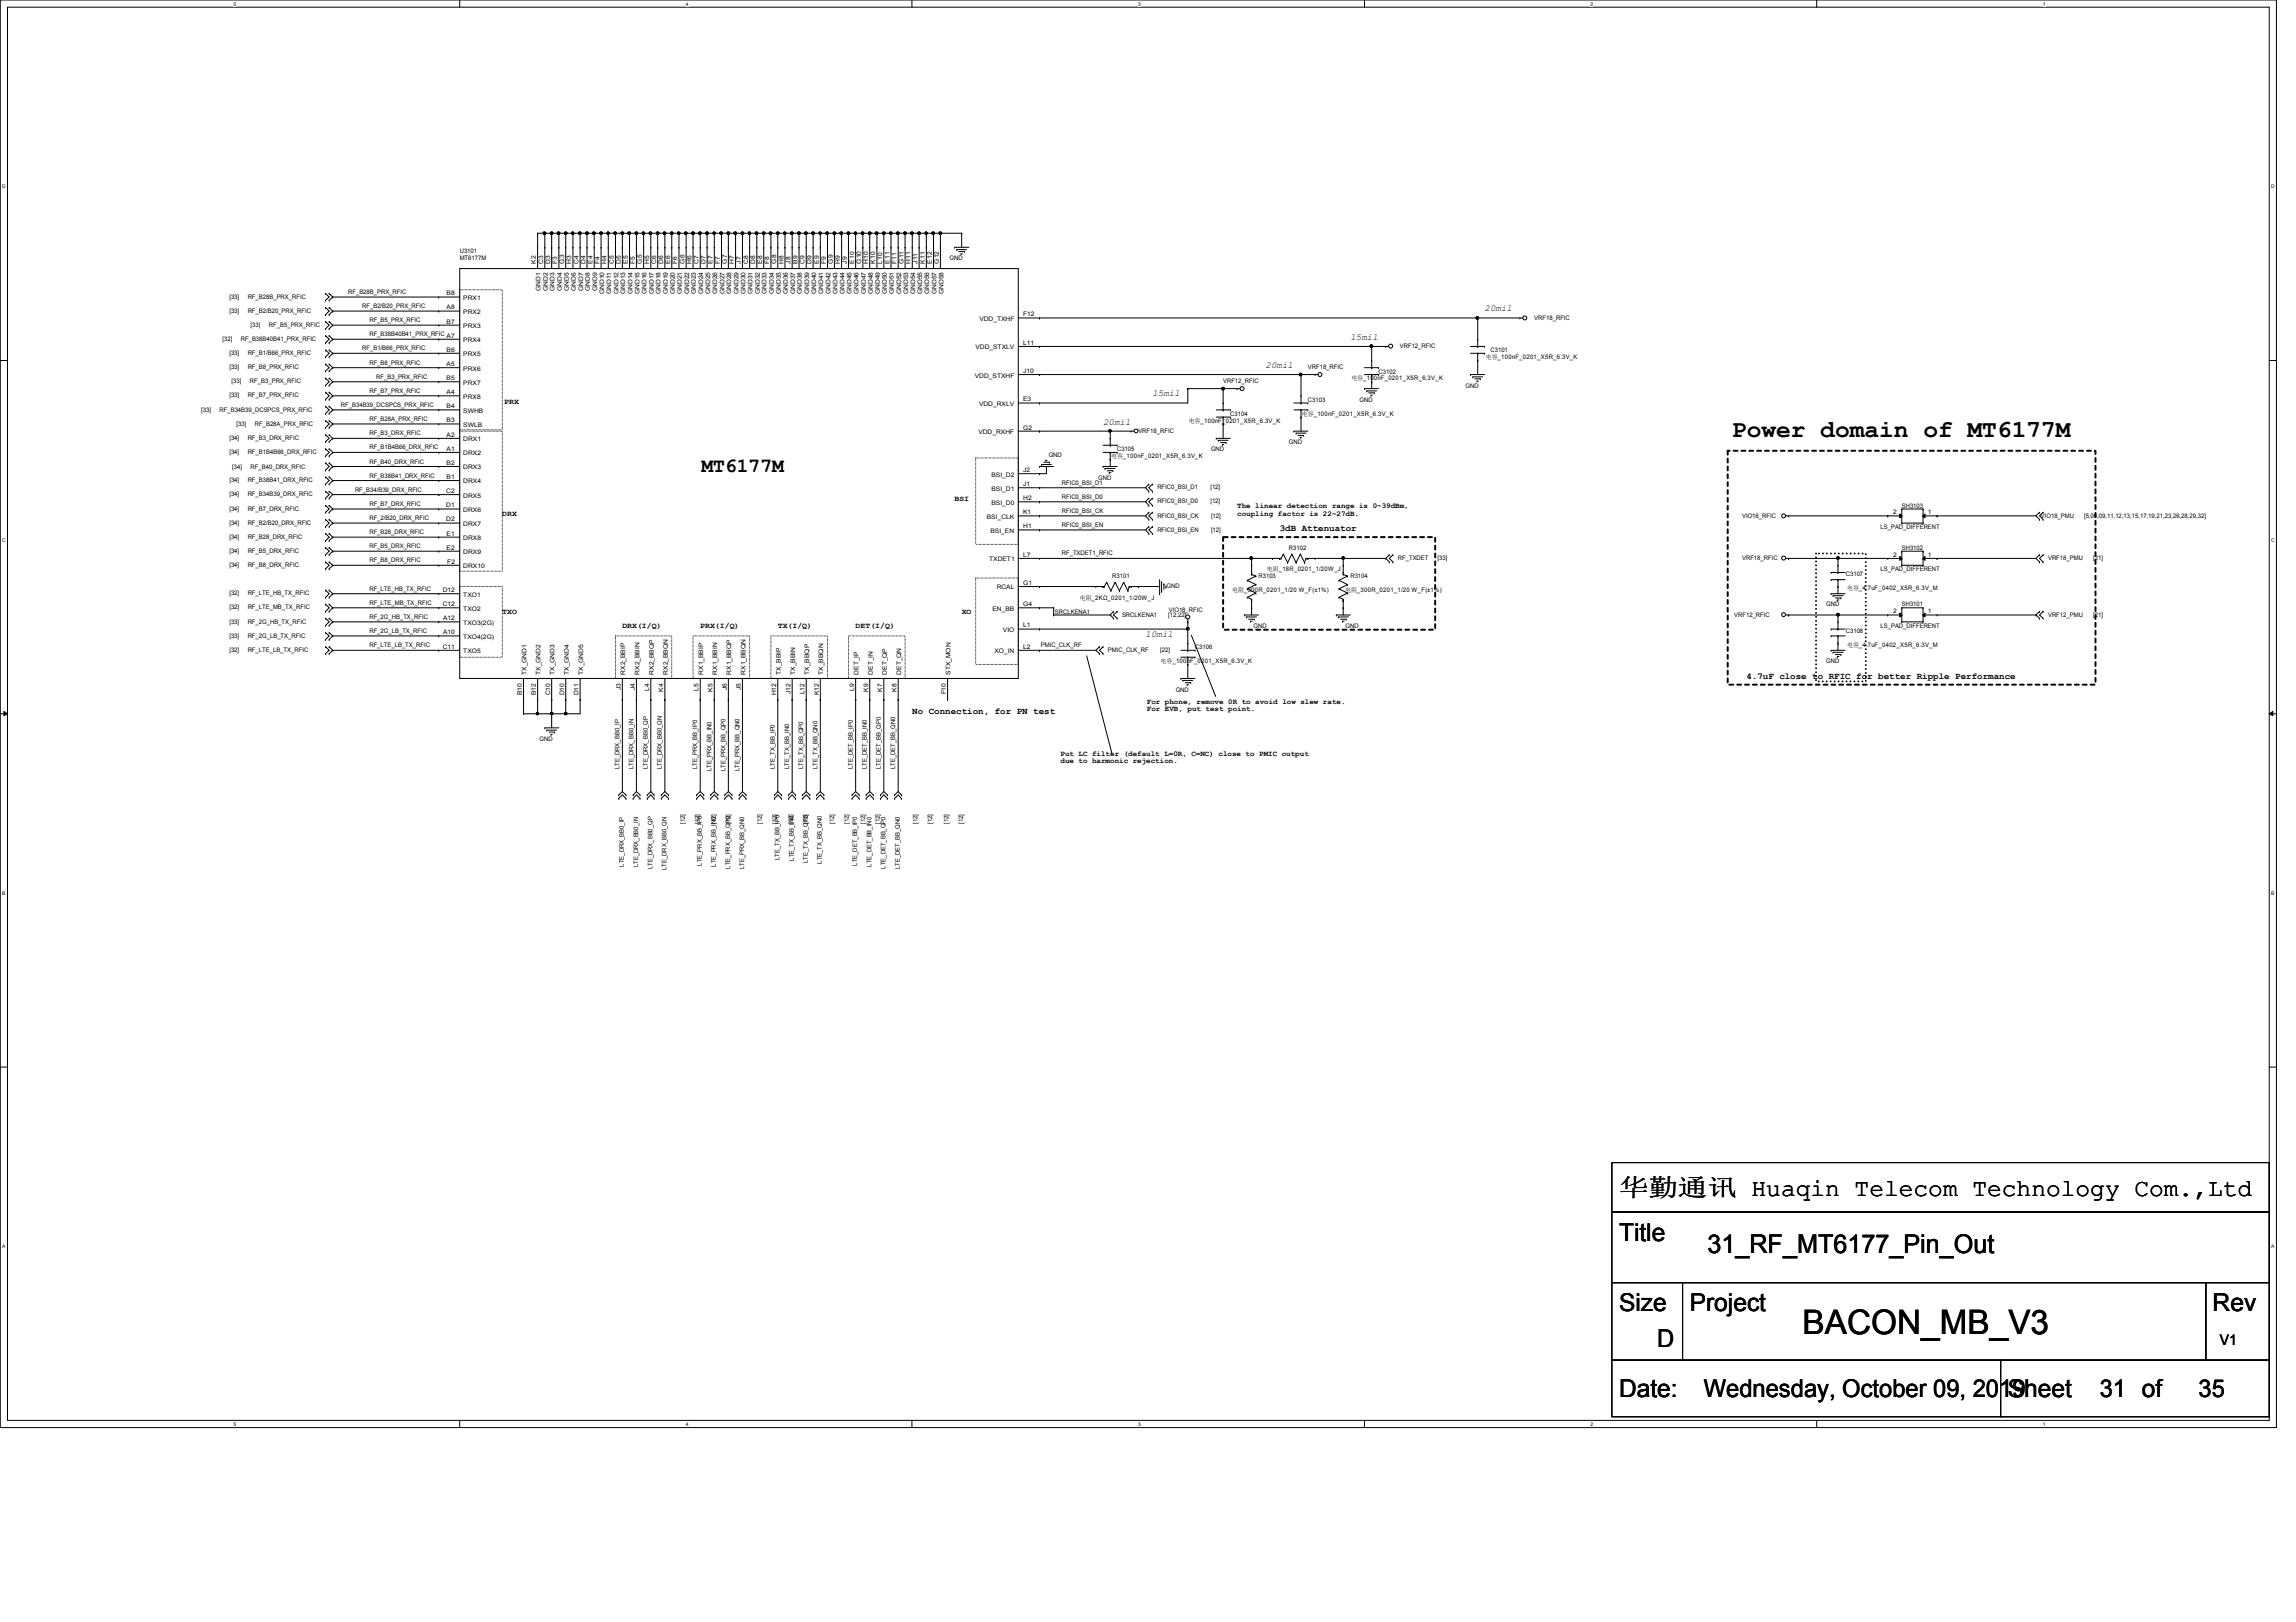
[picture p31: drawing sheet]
<svg xmlns="http://www.w3.org/2000/svg" width="297mm" height="210mm" viewBox="0 0 297 210" stroke-linecap="round" stroke-linejoin="round" font-family="sans-serif">
<defs><g id="words">
<text font-size="4.4" x="233.2" y="172.6">BACON_MB_V3</text>
<text font-size="3.3" x="220.9" y="162.1">31_RF_MT6177_Pin_Out</text>
<g font-size="3.2">
<text x="224.1" y="56.6">Power domain of MT6177M</text>
<text x="209.5" y="154.8">华华华华 Huaqin Telecom Technology Com.,Ltd</text>
<text x="209.5" y="160.6">Title</text>
<text x="209.5" y="169.7">Size</text>
<text x="218.6" y="169.7">Project</text>
<text x="286.3" y="169.7">Rev</text>
<text x="214.4" y="174.3">D</text>
<text x="209.5" y="180.7">Date:</text>
<text x="220.4" y="180.7">Wednesday, October 09, 2019</text>
<text x="259.8" y="180.7">Sheet</text>
<text x="271.6" y="180.7">31 of</text>
<text x="284.4" y="180.7">35</text>
</g>
<text font-size="2.6" x="90.8" y="61">MT6177M</text>
<text font-size="1.9" x="287.2" y="174.1">V1</text>
<g font-size="1.2">
<text x="192.1" y="40.3">20mil</text>
<text x="163.7" y="47.6">20mil</text>
<text x="174.7" y="44">15mil</text>
<text x="149.1" y="51.3">15mil</text>
<text x="142.7" y="54.9">20mil</text>
<text x="165.6" y="68.7">3dB Attenuator</text>
<text x="148.2" y="82.4">10mil</text>
<text x="225.9" y="87.8">4.7uF close to RFIC for better Ripple Performance</text>
<text x="118" y="92.4">No Connection, for PN test</text>
</g>
<g font-size="1">
<text x="65.2" y="52.2">PRX</text>
<text x="123.5" y="64.9">BSI</text>
<text x="160.1" y="65.8">The linear detection range is 0~39dBm,</text>
<text x="65" y="66.7">DRX</text>
<text x="160.1" y="66.8">coupling factor is 22~27dB.</text>
<text x="65" y="79.5">TXO</text>
<text x="80.5" y="81.3">DRX(I/Q)</text>
<text x="90.6" y="81.3">PRX(I/Q)</text>
<text x="100.6" y="81.3">TX(I/Q)</text>
<text x="110.7" y="81.3">DET(I/Q)</text>
<text x="124.4" y="79.5">XO</text>
<text x="148.4" y="91.1">For phone, remove 0R to avoid low slew rate.</text>
<text x="148.4" y="92.1">For EVB, put test point.</text>
<text x="137.2" y="97.8">Put LC filter (default L=0R, C=NC) close to PMIC output</text>
<text x="137.2" y="98.8">due to harmonic rejection.</text>
</g>
<g font-size=".8">
<text x="59.5" y="33.7">MT6177M</text>
<text x="59.5" y="32.8">U3101</text>
<text x="69.3" y="34.1" transform="rotate(-90 69.3 34.1)">K2</text>
<text x="70.3" y="34.1" transform="rotate(-90 70.3 34.1)">C3</text>
<text x="71.2" y="34.1" transform="rotate(-90 71.2 34.1)">D3</text>
<text x="72.1" y="34.1" transform="rotate(-90 72.1 34.1)">F3</text>
<text x="73" y="34.1" transform="rotate(-90 73 34.1)">G3</text>
<text x="73.9" y="34.1" transform="rotate(-90 73.9 34.1)">H3</text>
<text x="74.8" y="34.1" transform="rotate(-90 74.8 34.1)">C4</text>
<text x="75.7" y="34.1" transform="rotate(-90 75.7 34.1)">D4</text>
<text x="76.7" y="34.1" transform="rotate(-90 76.7 34.1)">E4</text>
<text x="77.6" y="34.1" transform="rotate(-90 77.6 34.1)">F4</text>
<text x="78.5" y="34.1" transform="rotate(-90 78.5 34.1)">H4</text>
<text x="79.4" y="34.1" transform="rotate(-90 79.4 34.1)">C5</text>
<text x="80.3" y="34.1" transform="rotate(-90 80.3 34.1)">D5</text>
<text x="81.2" y="34.1" transform="rotate(-90 81.2 34.1)">E5</text>
<text x="82.1" y="34.1" transform="rotate(-90 82.1 34.1)">F5</text>
<text x="83.1" y="34.1" transform="rotate(-90 83.1 34.1)">G5</text>
<text x="84" y="34.1" transform="rotate(-90 84 34.1)">H5</text>
<text x="84.9" y="34.1" transform="rotate(-90 84.9 34.1)">C6</text>
<text x="85.8" y="34.1" transform="rotate(-90 85.8 34.1)">D6</text>
<text x="86.7" y="34.1" transform="rotate(-90 86.7 34.1)">E6</text>
<text x="87.6" y="34.1" transform="rotate(-90 87.6 34.1)">F6</text>
<text x="88.6" y="34.1" transform="rotate(-90 88.6 34.1)">G6</text>
<text x="89.4" y="34.1" transform="rotate(-90 89.4 34.1)">H6</text>
<text x="90.4" y="34.1" transform="rotate(-90 90.4 34.1)">C7</text>
<text x="91.3" y="34.1" transform="rotate(-90 91.3 34.1)">D7</text>
<text x="92.2" y="34.1" transform="rotate(-90 92.2 34.1)">E7</text>
<text x="93.1" y="34.1" transform="rotate(-90 93.1 34.1)">F7</text>
<text x="94" y="34.1" transform="rotate(-90 94 34.1)">G7</text>
<text x="95" y="34.1" transform="rotate(-90 95 34.1)">H7</text>
<text x="95.8" y="34.1" transform="rotate(-90 95.8 34.1)">J7</text>
<text x="96.8" y="34.1" transform="rotate(-90 96.8 34.1)">C8</text>
<text x="97.7" y="34.1" transform="rotate(-90 97.7 34.1)">D8</text>
<text x="98.6" y="34.1" transform="rotate(-90 98.6 34.1)">E8</text>
<text x="99.5" y="34.1" transform="rotate(-90 99.5 34.1)">F8</text>
<text x="100.4" y="34.1" transform="rotate(-90 100.4 34.1)">G8</text>
<text x="101.3" y="34.1" transform="rotate(-90 101.3 34.1)">H8</text>
<text x="102.3" y="34.1" transform="rotate(-90 102.3 34.1)">J8</text>
<text x="103.2" y="34.1" transform="rotate(-90 103.2 34.1)">B9</text>
<text x="104.1" y="34.1" transform="rotate(-90 104.1 34.1)">C9</text>
<text x="105" y="34.1" transform="rotate(-90 105 34.1)">D9</text>
<text x="105.9" y="34.1" transform="rotate(-90 105.9 34.1)">E9</text>
<text x="106.8" y="34.1" transform="rotate(-90 106.8 34.1)">F9</text>
<text x="107.7" y="34.1" transform="rotate(-90 107.7 34.1)">G9</text>
<text x="108.7" y="34.1" transform="rotate(-90 108.7 34.1)">H9</text>
<text x="109.6" y="34.1" transform="rotate(-90 109.6 34.1)">J9</text>
<text x="110.5" y="34.1" transform="rotate(-90 110.5 34.1)">E10</text>
<text x="111.4" y="34.1" transform="rotate(-90 111.4 34.1)">G10</text>
<text x="112.3" y="34.1" transform="rotate(-90 112.3 34.1)">H10</text>
<text x="113.2" y="34.1" transform="rotate(-90 113.2 34.1)">K10</text>
<text x="114.1" y="34.1" transform="rotate(-90 114.1 34.1)">L10</text>
<text x="115.1" y="34.1" transform="rotate(-90 115.1 34.1)">E11</text>
<text x="116" y="34.1" transform="rotate(-90 116 34.1)">F11</text>
<text x="116.9" y="34.1" transform="rotate(-90 116.9 34.1)">G11</text>
<text x="117.8" y="34.1" transform="rotate(-90 117.8 34.1)">H11</text>
<text x="118.7" y="34.1" transform="rotate(-90 118.7 34.1)">J11</text>
<text x="119.6" y="34.1" transform="rotate(-90 119.6 34.1)">K11</text>
<text x="120.6" y="34.1" transform="rotate(-90 120.6 34.1)">E12</text>
<text x="121.5" y="34.1" transform="rotate(-90 121.5 34.1)">G12</text>
<text x="122.8" y="33.7">GND</text>
<text x="29.7" y="40.5">[33]</text>
<text x="29.7" y="38.7">[33]</text>
<text x="32" y="40.5">RF_B2/B20_PRX_RFIC</text>
<text x="32" y="38.7">RF_B28B_PRX_RFIC</text>
<text x="45" y="38.1">RF_B28B_PRX_RFIC</text>
<text x="46.9" y="39.9">RF_B2/B20_PRX_RFIC</text>
<text x="47.8" y="41.7">RF_B5_PRX_RFIC</text>
<text x="57.8" y="41.9">B7</text>
<text x="57.8" y="40">A8</text>
<text x="57.8" y="38.2">B8</text>
<text x="59.9" y="40.6">PRX2</text>
<text x="59.9" y="38.8">PRX1</text>
<text x="69.9" y="37.6" transform="rotate(-90 69.9 37.6)">GND1</text>
<text x="70.9" y="37.6" transform="rotate(-90 70.9 37.6)">GND2</text>
<text x="71.8" y="37.6" transform="rotate(-90 71.8 37.6)">GND3</text>
<text x="72.7" y="37.6" transform="rotate(-90 72.7 37.6)">GND4</text>
<text x="73.6" y="37.6" transform="rotate(-90 73.6 37.6)">GND5</text>
<text x="74.5" y="37.6" transform="rotate(-90 74.5 37.6)">GND6</text>
<text x="75.4" y="37.6" transform="rotate(-90 75.4 37.6)">GND7</text>
<text x="76.3" y="37.6" transform="rotate(-90 76.3 37.6)">GND8</text>
<text x="77.3" y="37.6" transform="rotate(-90 77.3 37.6)">GND9</text>
<text x="78.1" y="38.1" transform="rotate(-90 78.1 38.1)">GND10</text>
<text x="79.1" y="38.1" transform="rotate(-90 79.1 38.1)">GND11</text>
<text x="80" y="38.1" transform="rotate(-90 80 38.1)">GND12</text>
<text x="80.9" y="38.1" transform="rotate(-90 80.9 38.1)">GND13</text>
<text x="81.8" y="38.1" transform="rotate(-90 81.8 38.1)">GND14</text>
<text x="82.7" y="38.1" transform="rotate(-90 82.7 38.1)">GND15</text>
<text x="83.6" y="38.1" transform="rotate(-90 83.6 38.1)">GND16</text>
<text x="84.6" y="38.1" transform="rotate(-90 84.6 38.1)">GND17</text>
<text x="85.5" y="38.1" transform="rotate(-90 85.5 38.1)">GND18</text>
<text x="86.4" y="38.1" transform="rotate(-90 86.4 38.1)">GND19</text>
<text x="87.3" y="38.1" transform="rotate(-90 87.3 38.1)">GND20</text>
<text x="88.2" y="38.1" transform="rotate(-90 88.2 38.1)">GND21</text>
<text x="89.2" y="38.1" transform="rotate(-90 89.2 38.1)">GND22</text>
<text x="90" y="38.1" transform="rotate(-90 90 38.1)">GND23</text>
<text x="91" y="38.1" transform="rotate(-90 91 38.1)">GND24</text>
<text x="91.9" y="38.1" transform="rotate(-90 91.9 38.1)">GND25</text>
<text x="92.8" y="38.1" transform="rotate(-90 92.8 38.1)">GND26</text>
<text x="93.7" y="38.1" transform="rotate(-90 93.7 38.1)">GND27</text>
<text x="94.6" y="38.1" transform="rotate(-90 94.6 38.1)">GND28</text>
<text x="95.5" y="38.1" transform="rotate(-90 95.5 38.1)">GND29</text>
<text x="96.4" y="38.1" transform="rotate(-90 96.4 38.1)">GND30</text>
<text x="97.4" y="38.1" transform="rotate(-90 97.4 38.1)">GND31</text>
<text x="98.3" y="38.1" transform="rotate(-90 98.3 38.1)">GND32</text>
<text x="99.2" y="38.1" transform="rotate(-90 99.2 38.1)">GND33</text>
<text x="100.1" y="38.1" transform="rotate(-90 100.1 38.1)">GND34</text>
<text x="101" y="38.1" transform="rotate(-90 101 38.1)">GND35</text>
<text x="101.9" y="38.1" transform="rotate(-90 101.9 38.1)">GND36</text>
<text x="102.9" y="38.1" transform="rotate(-90 102.9 38.1)">GND37</text>
<text x="103.8" y="38.1" transform="rotate(-90 103.8 38.1)">GND38</text>
<text x="104.7" y="38.1" transform="rotate(-90 104.7 38.1)">GND39</text>
<text x="105.6" y="38.1" transform="rotate(-90 105.6 38.1)">GND40</text>
<text x="106.5" y="38.1" transform="rotate(-90 106.5 38.1)">GND41</text>
<text x="107.4" y="38.1" transform="rotate(-90 107.4 38.1)">GND42</text>
<text x="108.3" y="38.1" transform="rotate(-90 108.3 38.1)">GND43</text>
<text x="109.3" y="38.1" transform="rotate(-90 109.3 38.1)">GND44</text>
<text x="110.1" y="38.1" transform="rotate(-90 110.1 38.1)">GND45</text>
<text x="111.1" y="38.1" transform="rotate(-90 111.1 38.1)">GND46</text>
<text x="112" y="38.1" transform="rotate(-90 112 38.1)">GND47</text>
<text x="112.9" y="38.1" transform="rotate(-90 112.9 38.1)">GND48</text>
<text x="113.8" y="38.1" transform="rotate(-90 113.8 38.1)">GND49</text>
<text x="114.7" y="38.1" transform="rotate(-90 114.7 38.1)">GND50</text>
<text x="115.7" y="38.1" transform="rotate(-90 115.7 38.1)">GND51</text>
<text x="116.6" y="38.1" transform="rotate(-90 116.6 38.1)">GND52</text>
<text x="117.5" y="38.1" transform="rotate(-90 117.5 38.1)">GND53</text>
<text x="118.4" y="38.1" transform="rotate(-90 118.4 38.1)">GND54</text>
<text x="119.3" y="38.1" transform="rotate(-90 119.3 38.1)">GND55</text>
<text x="120.2" y="38.1" transform="rotate(-90 120.2 38.1)">GND56</text>
<text x="121.2" y="38.1" transform="rotate(-90 121.2 38.1)">GND57</text>
<text x="122" y="38.1" transform="rotate(-90 122 38.1)">GND58</text>
<text x="126.7" y="41.5">VDD_TXHF</text>
<text x="132.4" y="40.9">F12</text>
<text x="198.5" y="41.4">VRF18_RFIC</text>
<text x="28.8" y="44.1">[32]</text>
<text x="29.7" y="47.8">[33]</text>
<text x="29.7" y="45.9">[33]</text>
<text x="31.2" y="44.1">RF_B38B40B41_PRX_RFIC</text>
<text x="32" y="47.8">RF_B8_PRX_RFIC</text>
<text x="32" y="45.9">RF_B1/B66_PRX_RFIC</text>
<text x="32.4" y="42.3">[33]</text>
<text x="34.8" y="42.3">RF_B5_PRX_RFIC</text>
<text x="46.9" y="45.3">RF_B1/B66_PRX_RFIC</text>
<text x="47.8" y="47.2">RF_B8_PRX_RFIC</text>
<text x="47.8" y="43.5">RF_B38B40B41_PRX_RFIC A7</text>
<text x="57.8" y="45.5">B6</text>
<text x="57.8" y="47.4">A5</text>
<text x="59.9" y="42.5">PRX3</text>
<text x="59.9" y="44.3">PRX4</text>
<text x="59.9" y="46.1">PRX5</text>
<text x="59.9" y="48">PRX6</text>
<text x="126.2" y="45.2">VDD_STXLV</text>
<text x="132.4" y="44.6">L11</text>
<text x="169.2" y="47.8">VRF18_RFIC</text>
<text x="181.1" y="45">VRF12_RFIC</text>
<text x="192.2" y="46.5">电兼_100nF_0201_X5R_6.3V_K</text>
<text x="192.8" y="45.6">C3101</text>
<text x="26" y="53.3">[33]</text>
<text x="28.4" y="53.3">RF_B34B39_DCSPCS_PRX_RFIC</text>
<text x="29.7" y="51.4">[33]</text>
<text x="30" y="49.5">[33]</text>
<text x="32" y="51.4">RF_B7_PRX_RFIC</text>
<text x="32.3" y="49.5">RF_B3_PRX_RFIC</text>
<text x="44.1" y="52.7">RF_B34B39_DCSPCS_PRX_RFIC</text>
<text x="47.8" y="50.8">RF_B7_PRX_RFIC</text>
<text x="48.7" y="49">RF_B3_PRX_RFIC</text>
<text x="57.8" y="49.2">B5</text>
<text x="57.8" y="52.8">B4</text>
<text x="57.8" y="51">A4</text>
<text x="59.9" y="49.8">PRX7</text>
<text x="59.9" y="53.4">SWHB</text>
<text x="59.9" y="51.6">PRX8</text>
<text x="126.1" y="48.9">VDD_STXHF</text>
<text x="126.7" y="52.5">VDD_RXLV</text>
<text x="132.4" y="48.3">J10</text>
<text x="132.4" y="51.9">E3</text>
<text x="158.2" y="49.6">VRF12_RFIC</text>
<text x="159.2" y="53.8">C3104</text>
<text x="168.4" y="53.8">电兼_100nF_0201_X5R_6.3V_K</text>
<text x="169.2" y="52">C3103</text>
<text x="174.8" y="49.2">电兼_100nF_0201_X5R_6.3V_K</text>
<text x="175.9" y="52">GND</text>
<text x="178.3" y="48.3">C3102</text>
<text x="189.6" y="50.2">GND</text>
<text x="29.7" y="56.9">[34]</text>
<text x="29.7" y="58.8">[34]</text>
<text x="30.6" y="55.1">[33]</text>
<text x="32" y="56.9">RF_B3_DRX_RFIC</text>
<text x="32" y="58.8">RF_B1B4B66_DRX_RFIC</text>
<text x="33" y="55.1">RF_B28A_PRX_RFIC</text>
<text x="47.8" y="54.5">RF_B28A_PRX_RFIC</text>
<text x="47.8" y="56.3">RF_B3_DRX_RFIC</text>
<text x="47.8" y="58.2">RF_B1B4B66_DRX_RFIC</text>
<text x="47.8" y="60">RF_B40_DRX_RFIC</text>
<text x="57.8" y="54.7">B3</text>
<text x="57.8" y="56.5">A2</text>
<text x="57.8" y="58.3">A1</text>
<text x="59.9" y="55.2">SWLB</text>
<text x="59.9" y="57.1">DRX1</text>
<text x="59.9" y="58.9">DRX2</text>
<text x="126.6" y="56.2">VDD_RXHF</text>
<text x="132.4" y="55.6">G2</text>
<text x="135.7" y="59.1">GND</text>
<text x="143.8" y="59.3">电兼_100nF_0201_X5R_6.3V_K</text>
<text x="144.5" y="58.4">C3105</text>
<text x="147.3" y="56">VRF18_RFIC</text>
<text x="153.8" y="54.7">电兼_100nF_0201_X5R_6.3V_K</text>
<text x="156.7" y="58.4">GND</text>
<text x="166.7" y="57.5">GND</text>
<text x="29.7" y="62.4">[34]</text>
<text x="29.7" y="64.2">[34]</text>
<text x="30.1" y="60.7">[34]</text>
<text x="32" y="62.4">RF_B38B41_DRX_RFIC</text>
<text x="32" y="64.2">RF_B34B39_DRX_RFIC</text>
<text x="32.4" y="60.7">RF_B40_DRX_RFIC</text>
<text x="45.9" y="63.6">RF_B34/B39_DRX_RFIC</text>
<text x="47.8" y="61.8">RF_B38B41_DRX_RFIC</text>
<text x="47.8" y="65.5">RF_B7_DRX_RFIC</text>
<text x="57.7" y="63.8">C2</text>
<text x="57.7" y="65.7">D1</text>
<text x="57.8" y="60.2">B2</text>
<text x="57.8" y="62">B1</text>
<text x="59.9" y="60.7">DRX3</text>
<text x="59.9" y="62.6">DRX4</text>
<text x="59.9" y="64.4">DRX5</text>
<text x="128.3" y="65.3">BSI_D0</text>
<text x="128.3" y="63.5">BSI_D1</text>
<text x="128.3" y="61.7">BSI_D2</text>
<text x="132.4" y="64.7">H2</text>
<text x="132.4" y="62.9">J1</text>
<text x="132.4" y="61.1">J2</text>
<text x="137.4" y="64.6">RFIC0_BSI_D0</text>
<text x="137.4" y="62.7">RFIC0_BSI_D1</text>
<text x="142.1" y="62.1">GND</text>
<text x="149.7" y="63.3">RFIC0_BSI_D1</text>
<text x="149.7" y="65.2">RFIC0_BSI_D0</text>
<text x="156.6" y="63.3">[12]</text>
<text x="156.6" y="65.2">[12]</text>
<text x="246" y="65.7">SH3103</text>
<text x="29.7" y="71.5">[34]</text>
<text x="29.7" y="69.7">[34]</text>
<text x="29.7" y="66.1">[34]</text>
<text x="29.7" y="67.9">[34]</text>
<text x="32" y="71.5">RF_B5_DRX_RFIC</text>
<text x="32" y="69.7">RF_B28_DRX_RFIC</text>
<text x="32" y="66.1">RF_B7_DRX_RFIC</text>
<text x="32" y="67.9">RF_B2/B20_DRX_RFIC</text>
<text x="47.8" y="71">RF_B5_DRX_RFIC</text>
<text x="47.8" y="69.1">RF_B28_DRX_RFIC</text>
<text x="47.8" y="67.3">RF_2/B20_DRX_RFIC</text>
<text x="57.7" y="67.5">D2</text>
<text x="57.8" y="69.3">E1</text>
<text x="57.8" y="71.1">E2</text>
<text x="59.9" y="66.3">DRX6</text>
<text x="59.9" y="68.1">DRX7</text>
<text x="59.9" y="69.9">DRX8</text>
<text x="59.9" y="71.7">DRX9</text>
<text x="127.7" y="67.1">BSI_CLK</text>
<text x="128.1" y="69">BSI_EN</text>
<text x="132.4" y="68.4">H1</text>
<text x="132.4" y="66.5">K1</text>
<text x="137.4" y="71.9">RF_TXDET1_RFIC</text>
<text x="137.4" y="68.2">RFIC0_BSI_EN</text>
<text x="137.4" y="66.4">RFIC0_BSI_CK</text>
<text x="149.7" y="67">RFIC0_BSI_CK</text>
<text x="149.7" y="68.8">RFIC0_BSI_EN</text>
<text x="156.7" y="67">[12]</text>
<text x="156.7" y="68.8">[12]</text>
<text x="166.7" y="71.2">R3102</text>
<text x="225.4" y="67">VIO18_RFIC</text>
<text x="243.3" y="68.5">LS_PAD_DIFFERENT</text>
<text x="244.9" y="66.5">2</text>
<text x="246" y="71.2">SH3102</text>
<text x="249.4" y="66.5">1</text>
<text x="264" y="67">VIO18_PMU</text>
<text x="269.6" y="67">[5,06,09,11,12,13,15,17,19,21,23,26,28,29,32]</text>
<text x="29.7" y="77">[32]</text>
<text x="29.7" y="73.4">[34]</text>
<text x="32" y="77">RF_LTE_HB_TX_RFIC</text>
<text x="32" y="73.4">RF_B8_DRX_RFIC</text>
<text x="47.8" y="76.5">RF_LTE_HB_TX_RFIC</text>
<text x="47.8" y="72.8">RF_B8_DRX_RFIC</text>
<text x="57.3" y="76.6">D12</text>
<text x="57.9" y="72.9">F2</text>
<text x="59.9" y="77.2">TXO1</text>
<text x="59.9" y="73.5">DRX10</text>
<text x="128" y="72.6">TXDET1</text>
<text x="128.9" y="76.3">RCAL</text>
<text x="132.4" y="72.1">L7</text>
<text x="132.4" y="75.7">G1</text>
<text x="139.7" y="77.6">电电_2KΩ_0201_1/20W_J</text>
<text x="143.9" y="74.8">R3101</text>
<text x="150.9" y="76.1">GND</text>
<text x="159.4" y="76.7">电电_300R_0201_1/20 W_F(±1%)</text>
<text x="162.8" y="74.8">R3103</text>
<text x="163.9" y="73.9">电电_18R_0201_1/20W_J</text>
<text x="174" y="76.7">电电_300R_0201_1/20 W_F(±1%)</text>
<text x="174.7" y="74.8">R3104</text>
<text x="180.8" y="72.5">RF_TXDET</text>
<text x="186" y="72.5">[33]</text>
<text x="225.4" y="72.5">VRF18_RFIC</text>
<text x="238.8" y="74.6">C3107</text>
<text x="239" y="76.4">电兼_4.7uF_0402_X5R_6.3V_M</text>
<text x="243.3" y="73.9">LS_PAD_DIFFERENT</text>
<text x="244.9" y="72.1">2</text>
<text x="249.4" y="72.1">1</text>
<text x="265" y="72.5">VRF18_PMU</text>
<text x="270.8" y="72.5">[21]</text>
<text x="29.7" y="78.9">[32]</text>
<text x="29.7" y="80.7">[33]</text>
<text x="29.7" y="82.5">[33]</text>
<text x="32" y="78.9">RF_LTE_MB_TX_RFIC</text>
<text x="32" y="80.7">RF_2G_HB_TX_RFIC</text>
<text x="32" y="82.5">RF_2G_LB_TX_RFIC</text>
<text x="47.8" y="78.3">RF_LTE_MB_TX_RFIC</text>
<text x="47.8" y="80.1">RF_2G_HB_TX_RFIC</text>
<text x="47.8" y="81.9">RF_2G_LB_TX_RFIC</text>
<text x="47.8" y="83.8">RF_LTE_LB_TX_RFIC</text>
<text x="57.3" y="78.4">C12</text>
<text x="57.3" y="83.9">C11</text>
<text x="57.3" y="80.3">A12</text>
<text x="57.3" y="82.1">A10</text>
<text x="59.9" y="79">TXO2</text>
<text x="59.9" y="80.9">TXO3(2G)</text>
<text x="59.9" y="82.7">TXO4(2G)</text>
<text x="128.4" y="79">EN_BB</text>
<text x="129.7" y="81.8">VIO</text>
<text x="132.4" y="83.9">L2</text>
<text x="132.4" y="81.2">L1</text>
<text x="132.4" y="78.4">G4</text>
<text x="134.7" y="83.8">PMIC_CLK_RF</text>
<text x="136.5" y="79.4">SRCLKENA1</text>
<text x="145.2" y="79.8">SRCLKENA1</text>
<text x="151.1" y="79.8">[12,22]</text>
<text x="151.2" y="79.2">VIO18_RFIC</text>
<text x="154.6" y="84">C3106</text>
<text x="162.2" y="81.2">GND</text>
<text x="174.1" y="81.2">GND</text>
<text x="224.4" y="79.8">VRF12_RFIC</text>
<text x="236.3" y="78.5">GND</text>
<text x="238.8" y="81.9">C3108</text>
<text x="239" y="83.7">电兼_4.7uF_0402_X5R_6.3V_M</text>
<text x="243.3" y="81.2">LS_PAD_DIFFERENT</text>
<text x="244.9" y="79.4">2</text>
<text x="246" y="78.5">SH3101</text>
<text x="249.4" y="79.4">1</text>
<text x="265" y="79.8">VRF12_PMU</text>
<text x="270.8" y="79.8">[21]</text>
<text x="29.7" y="84.4">[32]</text>
<text x="32" y="84.4">RF_LTE_LB_TX_RFIC</text>
<text x="59.9" y="84.5">TXO5</text>
<text x="67.5" y="90" transform="rotate(-90 67.5 90)">B10</text>
<text x="68.1" y="87.3" transform="rotate(-90 68.1 87.3)">TX_GND1</text>
<text x="69.3" y="90" transform="rotate(-90 69.3 90)">B12</text>
<text x="69.9" y="87.3" transform="rotate(-90 69.9 87.3)">TX_GND2</text>
<text x="71.8" y="87.3" transform="rotate(-90 71.8 87.3)">TX_GND3</text>
<text x="73.6" y="87.3" transform="rotate(-90 73.6 87.3)">TX_GND4</text>
<text x="75.4" y="87.3" transform="rotate(-90 75.4 87.3)">TX_GND5</text>
<text x="80.3" y="89.3" transform="rotate(-90 80.3 89.3)">J3</text>
<text x="80.9" y="87.3" transform="rotate(-90 80.9 87.3)">RX2_BBIP</text>
<text x="82.1" y="89.3" transform="rotate(-90 82.1 89.3)">J4</text>
<text x="82.7" y="87.3" transform="rotate(-90 82.7 87.3)">RX2_BBIN</text>
<text x="84" y="89.4" transform="rotate(-90 84 89.4)">L4</text>
<text x="84.6" y="87.3" transform="rotate(-90 84.6 87.3)">RX2_BBQP</text>
<text x="85.8" y="89.5" transform="rotate(-90 85.8 89.5)">K4</text>
<text x="86.4" y="87.3" transform="rotate(-90 86.4 87.3)">RX2_BBQN</text>
<text x="90.4" y="89.4" transform="rotate(-90 90.4 89.4)">L5</text>
<text x="91" y="87.3" transform="rotate(-90 91 87.3)">RX1_BBIP</text>
<text x="92.2" y="89.5" transform="rotate(-90 92.2 89.5)">K5</text>
<text x="92.8" y="87.3" transform="rotate(-90 92.8 87.3)">RX1_BBIN</text>
<text x="94" y="89.3" transform="rotate(-90 94 89.3)">J6</text>
<text x="94.6" y="87.3" transform="rotate(-90 94.6 87.3)">RX1_BBQP</text>
<text x="95.8" y="89.3" transform="rotate(-90 95.8 89.3)">J5</text>
<text x="96.4" y="87.3" transform="rotate(-90 96.4 87.3)">RX1_BBQN</text>
<text x="101" y="87.3" transform="rotate(-90 101 87.3)">TX_BBIP</text>
<text x="102.3" y="89.8" transform="rotate(-90 102.3 89.8)">J12</text>
<text x="102.9" y="87.3" transform="rotate(-90 102.9 87.3)">TX_BBIN</text>
<text x="104.1" y="89.8" transform="rotate(-90 104.1 89.8)">L12</text>
<text x="104.7" y="87.3" transform="rotate(-90 104.7 87.3)">TX_BBQP</text>
<text x="105.9" y="90" transform="rotate(-90 105.9 90)">K12</text>
<text x="106.5" y="87.3" transform="rotate(-90 106.5 87.3)">TX_BBQN</text>
<text x="110.5" y="89.4" transform="rotate(-90 110.5 89.4)">L9</text>
<text x="111.1" y="87.3" transform="rotate(-90 111.1 87.3)">DET_IP</text>
<text x="112.3" y="89.5" transform="rotate(-90 112.3 89.5)">K9</text>
<text x="112.9" y="87.3" transform="rotate(-90 112.9 87.3)">DET_IN</text>
<text x="114.1" y="89.5" transform="rotate(-90 114.1 89.5)">K7</text>
<text x="114.7" y="87.3" transform="rotate(-90 114.7 87.3)">DET_QP</text>
<text x="116" y="89.5" transform="rotate(-90 116 89.5)">K8</text>
<text x="116.6" y="87.3" transform="rotate(-90 116.6 87.3)">DET_QN</text>
<text x="122.4" y="89.9" transform="rotate(-90 122.4 89.9)">F10</text>
<text x="123" y="87.3" transform="rotate(-90 123 87.3)">STX_MON</text>
<text x="128.6" y="84.5">XO_IN</text>
<text x="143.3" y="84.4">PMIC_CLK_RF</text>
<text x="150.1" y="84.4">[22]</text>
<text x="150.2" y="85.8">电兼_100nF_0201_X5R_6.3V_K</text>
<text x="152.1" y="89.5">GND</text>
<text x="236.3" y="85.8">GND</text>
<text x="69.8" y="95.9">GND</text>
<text x="71.2" y="90" transform="rotate(-90 71.2 90)">C10</text>
<text x="73" y="90" transform="rotate(-90 73 90)">D10</text>
<text x="74.8" y="90" transform="rotate(-90 74.8 90)">D11</text>
<text x="100.4" y="90" transform="rotate(-90 100.4 90)">H12</text>
<text x="80.1" y="99.5" transform="rotate(-90 80.1 99.5)">LTE_DRX_BB0_IP</text>
<text x="82" y="99.5" transform="rotate(-90 82 99.5)">LTE_DRX_BB0_IN</text>
<text x="83.8" y="99.5" transform="rotate(-90 83.8 99.5)">LTE_DRX_BB0_QP</text>
<text x="85.6" y="99.5" transform="rotate(-90 85.6 99.5)">LTE_DRX_BB0_QN</text>
<text x="90.2" y="99.5" transform="rotate(-90 90.2 99.5)">LTE_PRX_BB_IP0</text>
<text x="92" y="99.8" transform="rotate(-90 92 99.8)">LTE_PRX_BB_IN0</text>
<text x="93.8" y="99.8" transform="rotate(-90 93.8 99.8)">LTE_PRX_BB_QP0</text>
<text x="95.7" y="99.8" transform="rotate(-90 95.7 99.8)">LTE_PRX_BB_QN0</text>
<text x="100.2" y="99.5" transform="rotate(-90 100.2 99.5)">LTE_TX_BB_IP0</text>
<text x="102.1" y="99.5" transform="rotate(-90 102.1 99.5)">LTE_TX_BB_IN0</text>
<text x="103.9" y="99.5" transform="rotate(-90 103.9 99.5)">LTE_TX_BB_QP0</text>
<text x="105.7" y="99.5" transform="rotate(-90 105.7 99.5)">LTE_TX_BB_QN0</text>
<text x="110.3" y="99.5" transform="rotate(-90 110.3 99.5)">LTE_DET_BB_IP0</text>
<text x="112.1" y="99.5" transform="rotate(-90 112.1 99.5)">LTE_DET_BB_IN0</text>
<text x="114" y="99.5" transform="rotate(-90 114 99.5)">LTE_DET_BB_QP0</text>
<text x="115.8" y="99.5" transform="rotate(-90 115.8 99.5)">LTE_DET_BB_QN0</text>
<text x="88.6" y="106.6" transform="rotate(-90 88.6 106.6)">[12]</text>
<text x="90.5" y="106.6" transform="rotate(-90 90.5 106.6)">[12]</text>
<text x="92.6" y="106.6" transform="rotate(-90 92.6 106.6)">[12]</text>
<text x="94.5" y="106.6" transform="rotate(-90 94.5 106.6)">[12]</text>
<text x="98.5" y="106.6" transform="rotate(-90 98.5 106.6)">[12]</text>
<text x="100.5" y="106.6" transform="rotate(-90 100.5 106.6)">[12]</text>
<text x="102.6" y="106.6" transform="rotate(-90 102.6 106.6)">[12]</text>
<text x="104.5" y="106.6" transform="rotate(-90 104.5 106.6)">[12]</text>
<text x="107.9" y="106.6" transform="rotate(-90 107.9 106.6)">[12]</text>
<text x="109.8" y="106.6" transform="rotate(-90 109.8 106.6)">[12]</text>
<text x="111.9" y="106.6" transform="rotate(-90 111.9 106.6)">[12]</text>
<text x="113.8" y="106.6" transform="rotate(-90 113.8 106.6)">[12]</text>
<text x="118.7" y="106.6" transform="rotate(-90 118.7 106.6)">[12]</text>
<text x="120.6" y="106.6" transform="rotate(-90 120.6 106.6)">[12]</text>
<text x="122.7" y="106.6" transform="rotate(-90 122.7 106.6)">[12]</text>
<text x="124.6" y="106.6" transform="rotate(-90 124.6 106.6)">[12]</text>
<text x="80.7" y="112.1" transform="rotate(-90 80.7 112.1)">LTE_DRX_BB0_IP</text>
<text x="82.5" y="112.2" transform="rotate(-90 82.5 112.2)">LTE_DRX_BB0_IN</text>
<text x="84.4" y="112.5" transform="rotate(-90 84.4 112.5)">LTE_DRX_BB0_QP</text>
<text x="86.2" y="112.6" transform="rotate(-90 86.2 112.6)">LTE_DRX_BB0_QN</text>
<text x="90.8" y="112" transform="rotate(-90 90.8 112)">LTE_PRX_BB_IP0</text>
<text x="92.6" y="112.1" transform="rotate(-90 92.6 112.1)">LTE_PRX_BB_IN0</text>
<text x="94.4" y="112.4" transform="rotate(-90 94.4 112.4)">LTE_PRX_BB_QP0</text>
<text x="96.3" y="112.5" transform="rotate(-90 96.3 112.5)">LTE_PRX_BB_QN0</text>
<text x="100.8" y="111.3" transform="rotate(-90 100.8 111.3)">LTE_TX_BB_IP0</text>
<text x="102.7" y="111.4" transform="rotate(-90 102.7 111.4)">LTE_TX_BB_IN0</text>
<text x="104.5" y="111.7" transform="rotate(-90 104.5 111.7)">LTE_TX_BB_QP0</text>
<text x="106.3" y="111.8" transform="rotate(-90 106.3 111.8)">LTE_TX_BB_QN0</text>
<text x="110.9" y="112" transform="rotate(-90 110.9 112)">LTE_DET_BB_IP0</text>
<text x="112.7" y="112.1" transform="rotate(-90 112.7 112.1)">LTE_DET_BB_IN0</text>
<text x="114.6" y="112.4" transform="rotate(-90 114.6 112.4)">LTE_DET_BB_QP0</text>
<text x="116.4" y="112.5" transform="rotate(-90 116.4 112.5)">LTE_DET_BB_QN0</text>
</g>
<g font-size=".6">
<text x="30.2" y=".7">5</text>
<text x="88.7" y=".7">4</text>
<text x="147.2" y=".7">3</text>
<text x="205.8" y=".7">2</text>
<text x="264.3" y=".7">1</text>
<text x=".3" y="24.4">D</text>
<text x="293.8" y="24.4">D</text>
<text x=".3" y="70.1">C</text>
<text x="293.8" y="70.1">C</text>
<text x=".3" y="115.8">B</text>
<text x="293.8" y="115.8">B</text>
<text x=".3" y="161.5">A</text>
<text x="293.8" y="161.5">A</text>
<text x="30.2" y="184.5">5</text>
<text x="88.7" y="184.5">4</text>
<text x="147.2" y="184.5">3</text>
<text x="205.8" y="184.5">2</text>
<text x="264.3" y="184.5">1</text>
</g>
</g></defs>
<path d="M0 0h294.5v184.7h-294.5zM1 .9h292.6v182.9h-292.6z" fill="none" stroke="#000" stroke-width=".13"/>
<g fill="#fff">
<path d="M30.2 .1h.4v.7h-.4z"/>
<path d="M30.2 183.9h.4v.8h-.4z"/>
</g>
<path d="M59.5 0v.9M59.5 183.8v.9" fill="none" stroke="#000" stroke-width=".13"/>
<g fill="#fff">
<path d="M88.7 .1h.4v.7h-.4z"/>
<path d="M88.7 183.9h.4v.8h-.4z"/>
</g>
<path d="M118 0v.9M118 183.8v.9" fill="none" stroke="#000" stroke-width=".13"/>
<g fill="#fff">
<path d="M147.2 .1h.4v.7h-.4z"/>
<path d="M147.2 183.9h.4v.8h-.4z"/>
</g>
<path d="M176.5 0v.9M176.5 183.8v.9" fill="none" stroke="#000" stroke-width=".13"/>
<g fill="#fff">
<path d="M205.8 .1h.3v.7h-.3z"/>
<path d="M205.8 183.9h.3v.8h-.3z"/>
</g>
<path d="M235 0v.9M235 183.8v.9" fill="none" stroke="#000" stroke-width=".13"/>
<g fill="#fff">
<path d="M264.3 .1h.3v.7h-.3z"/>
<path d="M264.3 183.9h.3v.8h-.3z"/>
<path d="M.3 23.8h.5v.7h-.5z"/>
<path d="M293.8 23.8h.5v.7h-.5z"/>
<path d="M.3 69.5h.5v.7h-.5z"/>
<path d="M293.8 69.5h.5v.7h-.5z"/>
</g>
<path d="M0 46.7h1M293.6 46.7h.9" fill="none" stroke="#000" stroke-width=".13"/>
<g fill="#fff">
<path d="M.3 115.2h.4v.8h-.4z"/>
<path d="M293.8 115.2h.5v.8h-.5z"/>
</g>
<path d="M0 92.4h1M.5 92.1l.5 .3-.5 .2zM293.6 92.4l.4-.3v.5zM293.6 92.4h.9" fill="none" stroke="#000" stroke-width=".13"/>
<path d="M.5 92.1l.5 .3-.5 .2zM293.6 92.4l.4-.3v.5z" fill="#000"/>
<g fill="#fff">
<path d="M.3 161h.4v.7h-.4z"/>
<path d="M293.8 161h.4v.7h-.4z"/>
</g>
<g fill="none" stroke="#000" stroke-width=".13">
<path d="M42.1 39.8h.1M42.1 38h.1M42.1 38.9h.1M42.1 39.8l.5 .5-.5 .4M42.1 38l.5 .4-.5 .5M42.6 39.8h.1M42.6 38.9h.1M42.6 38h.1M42.6 39.8l.4 .5M42.6 38l.4 .4M43 38.4h.1M43 38.4l-.4 .5"/>
<path d="M43 38.4h16.5M56.8 38.4h.1M59.5 37.5h5.5v18.1h-5.5zM59.5 34.8h72.2v53h-72.2zM69.6 32h.1M69.6 30.2h.1M69.6 30.2v4.6M69.6 30.2h54.8M70.3 30.1h.3v.2h-.3zM70.5 32h.1M70.5 30.2h.1M70.5 30.2v4.6"/>
<path d="M71.2 30.1h.3v.2h-.3zM71.4 32h.1M71.4 30.2h.1M71.4 30.2v4.6M72.1 30.1h.3v.2h-.3zM72.3 32h.1M72.3 30.2h.1M72.3 30.2v4.6M73.1 30.1h.2v.2h-.2zM73.2 32h.1M73.2 30.2h.1M73.2 30.2v4.6"/>
<path d="M74 30.1h.2v.2h-.2zM74.1 32h.1M74.1 30.2h.1M74.1 30.2v4.6M74.9 30.1h.2v.2h-.2zM75.1 32h.1M75.1 30.2h.1M75.1 30.2v4.6M75.8 30.1h.3v.2h-.3zM75.9 32h.1M75.9 30.2h.1M75.9 30.2v4.6"/>
<path d="M76.7 30.1h.2v.2h-.2zM76.9 32h.1M76.9 30.2h.1M76.9 30.2v4.6M77.6 30.1h.3v.2h-.3zM77.8 32h.1M77.8 30.2h.1M77.8 30.2v4.6M78.6 30.1h.2v.2h-.2zM78.7 32h.1M78.7 30.2h.1M78.7 30.2v4.6"/>
<path d="M79.5 30.1h.2v.2h-.2zM79.6 32h.1M79.6 30.2h.1M79.6 30.2v4.6M80.4 30.1h.2v.2h-.2zM80.5 32h.1M80.5 30.2h.1M80.5 30.2v4.6M81.3 30.1h.2v.2h-.2zM81.4 32h.1M81.4 30.2h.1M81.4 30.2v4.6"/>
<path d="M82.2 30.1h.3v.2h-.3zM82.3 32h.1M82.3 30.2h.1M82.3 30.2v4.6M83.1 30.1h.2v.2h-.2zM83.3 32h.1M83.3 30.2h.1M83.3 30.2v4.6M84 30.1h.3v.2h-.3zM84.2 32h.1M84.2 30.2h.1M84.2 30.2v4.6"/>
<path d="M85 30.1h.2v.2h-.2zM85.1 32h.1M85.1 30.2h.1M85.1 30.2v4.6M85.8 30.1h.3v.2h-.3zM86 32h.1M86 30.2h.1M86 30.2v4.6M86.8 30.1h.2v.2h-.2zM86.9 32h.1M86.9 30.2h.1M86.9 30.2v4.6"/>
<path d="M87.7 30.1h.2v.2h-.2zM87.8 32h.1M87.8 30.2h.1M87.8 30.2v4.6M88.6 30.1h.2v.2h-.2zM88.8 32h.1M88.8 30.2h.1M88.8 30.2v4.6M89.5 30.1h.3v.2h-.3zM89.7 32h.1M89.7 30.2h.1M89.7 30.2v4.6"/>
<path d="M90.4 30.1h.3v.2h-.3zM90.6 32h.1M90.6 30.2h.1M90.6 30.2v4.6M91.3 30.1h.3v.2h-.3zM91.5 32h.1M91.5 30.2h.1M91.5 30.2v4.6M92.3 30.1h.2v.2h-.2zM92.4 32h.1M92.4 30.2h.1M92.4 30.2v4.6"/>
<path d="M93.2 30.1h.2v.2h-.2zM93.3 32h.1M93.3 30.2h.1M93.3 30.2v4.6M94.1 30.1h.2v.2h-.2zM94.2 32h.1M94.2 30.2h.1M94.2 30.2v4.6M95 30.1h.2v.2h-.2zM95.2 32h.1M95.2 30.2h.1M95.2 30.2v4.6"/>
<path d="M95.9 30.1h.3v.2h-.3zM96.1 32h.1M96.1 30.2h.1M96.1 30.2v4.6M96.8 30.1h.3v.2h-.3zM97 32h.1M97 30.2h.1M97 30.2v4.6M97.7 30.1h.3v.2h-.3zM97.9 32h.1M97.9 30.2h.1M97.9 30.2v4.6"/>
<path d="M98.7 30.1h.2v.2h-.2zM98.8 32h.1M98.8 30.2h.1M98.8 30.2v4.6M99.6 30.1h.2v.2h-.2zM99.7 32h.1M99.7 30.2h.1M99.7 30.2v4.6M100.5 30.1h.2v.2h-.2zM100.6 32h.1M100.6 30.2h.1M100.6 30.2v4.6"/>
<path d="M101.4 30.1h.2v.2h-.2zM101.6 32h.1M101.6 30.2h.1M101.6 30.2v4.6M102.3 30.1h.3v.2h-.3zM102.5 32h.1M102.5 30.2h.1M102.5 30.2v4.6M103.2 30.1h.3v.2h-.3zM103.4 32h.1M103.4 30.2h.1M103.4 30.2v4.6"/>
<path d="M104.1 30.1h.3v.2h-.3zM104.3 32h.1M104.3 30.2h.1M104.3 30.2v4.6M105.1 30.1h.2v.2h-.2zM105.2 32h.1M105.2 30.2h.1M105.2 30.2v4.6M106 30.1h.2v.2h-.2zM106.1 32h.1M106.1 30.2h.1M106.1 30.2v4.6"/>
<path d="M106.9 30.1h.2v.2h-.2zM107.1 32h.1M107.1 30.2h.1M107.1 30.2v4.6M107.8 30.1h.3v.2h-.3zM107.9 32h.1M107.9 30.2h.1M107.9 30.2v4.6M108.7 30.1h.3v.2h-.3zM108.9 32h.1M108.9 30.2h.1M108.9 30.2v4.6"/>
<path d="M109.6 30.1h.3v.2h-.3zM109.8 32h.1M109.8 30.2h.1M109.8 30.2v4.6M110.6 30.1h.2v.2h-.2zM110.7 32h.1M110.7 30.2h.1M110.7 30.2v4.6M111.5 30.1h.2v.2h-.2zM111.6 32h.1M111.6 30.2h.1M111.6 30.2v4.6"/>
<path d="M112.4 30.1h.2v.2h-.2zM112.5 32h.1M112.5 30.2h.1M112.5 30.2v4.6M113.3 30.1h.2v.2h-.2zM113.4 32h.1M113.4 30.2h.1M113.4 30.2v4.6M114.2 30.1h.3v.2h-.3zM114.3 32h.1M114.3 30.2h.1M114.3 30.2v4.6"/>
<path d="M115.1 30.1h.2v.2h-.2zM115.3 32h.1M115.3 30.2h.1M115.3 30.2v4.6M116 30.1h.3v.2h-.3zM116.2 32h.1M116.2 30.2h.1M116.2 30.2v4.6M117 30.1h.2v.2h-.2zM117.1 32h.1M117.1 30.2h.1M117.1 30.2v4.6"/>
<path d="M117.8 30.1h.3v.2h-.3zM118 32h.1M118 30.2h.1M118 30.2v4.6M118.8 30.1h.2v.2h-.2zM118.9 32h.1M118.9 30.2h.1M118.9 30.2v4.6M119.7 30.1h.2v.2h-.2zM119.8 32h.1M119.8 30.2h.1M119.8 30.2v4.6"/>
<path d="M120.6 30.1h.2v.2h-.2zM120.8 32h.1M120.8 30.2h.1M120.8 30.2v4.6M121.5 30.1h.3v.2h-.3zM121.7 32h.1M121.7 30.2h.1M121.7 30.2v4.6M123.5 32h.1M123.5 32h1.8M123.8 32.3h.1M123.8 32.3h1.2"/>
<path d="M124 32.6h.8M124.3 32.9h.1M124.3 32.9h.2M124.4 30.2h.1M124.4 30.2v1.8M124.8 32.6h.1M42.1 59.9h.1M42.1 43.4h.1M42.1 44.4h.1M42.1 52.6h.1M42.1 53.5h.1M42.1 56.3h.1"/>
<path d="M42.1 57.1h.1M42.1 58.1h.1M42.1 59h.1M42.1 47.1h.1M42.1 48h.1M42.1 45.3h.1M42.1 46.2h.1M42.1 41.6h.1M42.1 42.5h.1M42.1 40.7h.1M42.1 48.9h.1M42.1 49.9h.1"/>
<path d="M42.1 50.8h.1M42.1 51.7h.1M42.1 54.4h.1M42.1 55.3h.1M42.1 59.9l.5 .5-.5 .4M42.1 43.4l.5 .5-.5 .5M42.1 52.6l.5 .4-.5 .5M42.1 56.3l.5 .4-.5 .4M42.1 58.1l.5 .4-.5 .5M42.1 47.1l.5 .5-.5 .4M42.1 45.3l.5 .4-.5 .5M42.1 41.6l.5 .5-.5 .4"/>
<path d="M42.1 48.9l.5 .5-.5 .5M42.1 50.8l.5 .4-.5 .5M42.1 54.4l.5 .5-.5 .4M42.6 59.9h.1M42.6 44.4h.1M42.6 43.4h.1M42.6 53.5h.1M42.6 52.6h.1M42.6 57.1h.1M42.6 56.3h.1M42.6 59h.1M42.6 58.1h.1"/>
<path d="M42.6 48h.1M42.6 47.1h.1M42.6 46.2h.1M42.6 45.3h.1M42.6 42.5h.1M42.6 41.6h.1M42.6 40.7h.1M42.6 49.9h.1M42.6 48.9h.1M42.6 51.7h.1M42.6 50.8h.1M42.6 55.3h.1"/>
<path d="M42.6 54.4h.1M42.6 59.9l.4 .5M42.6 43.4l.4 .5M42.6 52.6l.4 .4M42.6 56.3l.4 .4M42.6 58.1l.4 .4M42.6 47.1l.4 .5M42.6 45.3l.4 .4M42.6 41.6l.4 .5M42.6 48.9l.4 .5M42.6 50.8l.4 .4M42.6 54.4l.4 .5"/>
<path d="M43 47.6h.1M43 42.1h.1M43 43.9h.1M43 45.7h.1M43 49.4h.1M43 53h.1M43 54.9h.1M43 56.7h.1M43 58.5h.1M43 51.2h.1M43 40.3h.1M43 56.7h16.5"/>
<path d="M43 43.9l-.4 .5M43 53l-.4 .5M43 56.7l-.4 .4M43 58.5l-.4 .5M43 47.6l-.4 .4M43 45.7l-.4 .5M43 42.1l-.4 .4M43 40.3l-.4 .4M43 49.4l-.4 .5M43 51.2l-.4 .5M43 54.9l-.4 .4M43 45.7h16.5"/>
<path d="M43 47.6h16.5M43 58.5h16.5M43 53h16.5M43 42.1h16.5M43 43.9h16.5M43 49.4h16.5M43 54.9h16.5M43 51.2h16.5M43 40.3h16.5M56.8 42.1h.1M56.8 43.9h.1M56.8 45.7h.1"/>
<path d="M56.8 47.6h.1M56.8 49.4h.1M56.8 53h.1M56.8 54.9h.1M56.8 56.7h.1M56.8 58.5h.1M56.8 51.2h.1M56.8 40.3h.1M59.5 55.8h5.5v18.1h-5.5zM126.2 59.3h5.5v11.1h-5.5zM131.7 55.8h15M131.7 48.5h38.8"/>
<path d="M131.7 44.8h48M131.7 41.1h65.3M134.5 55.8h.1M134.5 52.2h.1M134.5 48.5h.1M134.5 44.8h.1M134.5 41.1h.1M135 59.8h.8M135.3 59.6h.1M135.3 59.6h.2M135.8 59.8h.1M142.7 58.5h1.8"/>
<path d="M142.7 57.6h1.8M143.5 55.7h.2v.2h-.2zM143.6 58.5h.1M143.6 57.6h.1M143.6 59.4h.1M143.6 56.7h.1M143.6 55.8h.1M143.6 55.8v1.8M143.6 58.5v1.9M144.5 58.5h.1M144.5 57.6h.1M146.3 55.8h.1"/>
<path d="M153.7 50.3h.1M153.7 50.3h6.7M153.7 50.3v1.9h-22M157.3 56.7h.1M157.3 56.7h1.9M157.3 53h1.9M157.3 54h1.9M157.6 57h.1M157.6 57h1.3M157.9 57.3h.7M158.1 50.2h.3v.2h-.3zM158.2 57.5h.1"/>
<path d="M158.2 54h.1M158.2 53h.1M158.2 54.9h.1M158.2 52.2h.1M158.2 50.3h.1M158.2 50.3v2.7M158.2 54v2.7M158.6 57.3h.1M159.2 54h.1M159.2 53h.1M160.1 50.3h.1M167.4 55.8h.1"/>
<path d="M167.4 55.8h1.8M167.4 53h1.8M167.4 52.2h1.8M167.7 56h.1M167.7 56h1.2M167.9 56.3h.8M168.1 48.3h.3v.3h-.3zM168.2 56.6h.1M168.2 56.6h.2M168.3 53h.1M168.3 52.2h.1M168.3 54h.1"/>
<path d="M168.3 51.2h.1M168.3 48.5h.1M168.3 48.5v3.7M168.3 53v2.8M168.7 56.3h.1M169.2 53h.1M169.2 52.2h.1M170.1 48.5h.1M176.5 50.3h.1M176.5 50.3h1.8M176.5 48.5h1.8M176.5 47.6h1.8"/>
<path d="M176.8 50.6h.1M176.8 50.6h1.3M177.1 50.8h.7M177.3 44.7h.2v.2h-.2zM177.4 51.1h.1M177.5 48.5h.1M177.5 47.6h.1M177.5 49.4h.1M177.5 46.7h.1M177.5 44.8h.1M177.5 44.8v2.8M177.5 48.5v1.8"/>
<path d="M177.8 50.8h.1M178.3 48.5h.1M178.3 47.6h.1M179.3 44.8h.1M190.2 48.5h.1M190.2 48.5h1.9M190.2 44.8h1.9M190.2 45.7h1.9M190.5 48.8h.1M190.5 48.8h1.3M190.8 49h.7M191 41h.2v.3h-.2z"/>
<path d="M191.1 49.3h.1M191.1 49.3h.2M191.2 45.7h.1M191.2 44.8h.1M191.2 46.7h.1M191.2 43.9h.1M191.2 41.1h.1M191.2 41.1v3.7M191.2 45.7v2.8M191.5 49h.1M192.1 45.7h.1M192.1 44.8h.1"/>
<path d="M196.6 41.1h.1M42.1 60.8h.1M42.1 61.7h.1M42.1 62.7h.1M42.1 76.4h.1M42.1 77.3h.1M42.1 78.2h.1M42.1 79.1h.1M42.1 63.6h.1M42.1 64.5h.1M42.1 70.9h.1M42.1 71.8h.1"/>
<path d="M42.1 72.7h.1M42.1 73.6h.1M42.1 69h.1M42.1 70h.1M42.1 65.4h.1M42.1 66.3h.1M42.1 67.2h.1M42.1 68.2h.1M42.1 61.7l.5 .5-.5 .5M42.1 76.4l.5 .4-.5 .5M42.1 78.2l.5 .5-.5 .4M42.1 63.6l.5 .4-.5 .5"/>
<path d="M42.1 70.9l.5 .4-.5 .5M42.1 72.7l.5 .5-.5 .4M42.1 69l.5 .5-.5 .5M42.1 65.4l.5 .5-.5 .4M42.1 67.2l.5 .5-.5 .5M42.6 60.8h.1M42.6 62.7h.1M42.6 61.7h.1M42.6 77.3h.1M42.6 76.4h.1M42.6 79.1h.1M42.6 78.2h.1"/>
<path d="M42.6 64.5h.1M42.6 63.6h.1M42.6 71.8h.1M42.6 70.9h.1M42.6 73.6h.1M42.6 72.7h.1M42.6 70h.1M42.6 69h.1M42.6 66.3h.1M42.6 65.4h.1M42.6 68.2h.1M42.6 67.2h.1"/>
<path d="M42.6 61.7l.4 .5M42.6 76.4l.4 .4M42.6 78.2l.4 .5M42.6 63.6l.4 .4M42.6 70.9l.4 .4M42.6 72.7l.4 .5M42.6 69l.4 .5M42.6 65.4l.4 .5M42.6 67.2l.4 .5M43 76.8h.1M43 78.7h.1M43 62.2h.1"/>
<path d="M43 60.4h.1M43 73.2h.1M43 71.3h.1M43 69.5h.1M43 65.9h.1M43 67.7h.1M43 76.8h16.5M43 60.4h16.5M43 60.4l-.4 .4M43 62.2l-.4 .5M43 76.8l-.4 .5M43 78.7l-.4 .4"/>
<path d="M43 64l-.4 .5M43 71.3l-.4 .5M43 73.2l-.4 .4M43 69.5l-.4 .5M43 65.9l-.4 .4M43 67.7l-.4 .5M43 73.2h16.5M43 71.3h16.5M43 67.7h16.5M43 65.9h16.5M43 78.7h16.5M43 62.2h16.5"/>
<path d="M43 64h16.5M43 69.5h16.5M56.8 60.4h.1M56.8 62.2h.1M56.8 64h.1M56.8 65.9h.1M56.8 67.7h.1M56.8 69.5h.1M56.8 76.8h.1M56.8 78.7h.1M56.8 71.3h.1M56.8 73.2h.1"/>
<path d="M59.5 75.9h5.5v9.1h-5.5zM126.2 74.8h5.5v11.2h-5.5zM131.7 72.3h34M131.7 66.8h16.5M131.7 75.9h11.2M131.7 78.7h4.6M131.7 68.6h16.5M131.7 64.9h16.5M131.7 63.1h16.5M134.5 60.4h.1M134.5 78.7h.1M134.5 75.9h.1"/>
<path d="M134.5 68.6h.1M134.5 66.8h.1M134.5 64.9h.1M134.5 63.1h.1M134.5 61.3h.1M134.5 72.3h.1M134.5 60.4h1.8M134.7 60.1h.1M134.7 60.1h1.3M135.4 60.4h.1M135.4 60.4v.9h-3.7M136.3 78.7h.1"/>
<path d="M136.3 79.6h.1M136.3 79.6h7.3M136.3 78.7v.9M141.8 75.9h.1M142.7 60.4h.1M142.7 75.9h.1M142.7 60.4h1.8M142.9 75.9h.1M143 60.6h.1M143 60.6h1.3M143.2 75.4h.1M143.2 75.4l.5 1.1"/>
<path d="M143.2 75.4l-.3 .5M143.3 60.9h.7M143.5 61.2h.1M143.5 61.2h.2M143.6 79.6l.5 .4M143.7 76.5h.1M144 60.9h.1M144.1 79.1h.1M144.1 79.1l-.5 .5M144.3 75.4h.1M144.3 75.4l.5 1.1M144.3 75.4l-.6 1.1"/>
<path d="M144.5 79.1h.1M144.5 79.1l-.4 .5 .4 .4M144.8 76.5h.1M145.4 75.4h.1M145.4 75.4l.5 1.1M145.4 75.4l-.6 1.1M145.9 76.5h.1M146.1 75.9h.1M146.1 75.9h3.9M146.1 75.9l-.2 .6M146.3 75.9h.1M147.3 75.9h.1"/>
<path d="M148.2 63.1l.4 .5M148.2 64.9l.4 .5M148.2 66.8l.4 .4M148.2 68.6l.4 .4M148.6 63.6h.1M148.6 62.7h.1M148.6 65.4h.1M148.6 64.5h.1M148.6 67.2h.1M148.6 66.3h.1M148.6 69h.1M148.6 68.2h.1"/>
<path d="M148.6 68.2l-.4 .4M148.6 62.7l-.4 .4M148.6 64.5l-.4 .4M148.6 66.3l-.4 .5M149.1 62.7h.1M149.1 63.6h.1M149.1 64.5h.1M149.1 65.4h.1M149.1 66.3h.1M149.1 67.2h.1M149.1 68.2h.1M149.1 69h.1"/>
<path d="M149.1 66.3l-.5 .5 .5 .4M149.1 62.7l-.5 .4 .5 .5M149.1 64.5l-.5 .4 .5 .5M149.1 68.2l-.5 .4 .5 .4M150 76.8h.1M150 75v1.8M150.3 76.5h.1M150.3 75.3v1.2M150.6 75.6h.1M150.6 75.6v.7M150.8 76h.1M150.8 75.8v.2"/>
<path d="M161 79.6h.1M161 79.6h1.8M161.2 79.8h.1M161.2 79.8h1.4M161.4 75.1h.1M161.4 76.2h.1M161.4 77.3h.1M161.4 75.1l1.1 .5M161.4 76.2l1.1 .6M161.4 77.3l.5 .3M161.7 72.1h.3v.2h-.3zM161.9 74.1h.1"/>
<path d="M161.9 77.7h.1M161.9 74.3h.1M161.9 77.6h.1M161.9 78.7h.1M161.9 73.2h.1M161.9 72.3h.1M161.9 72.3v2M161.9 77.6v2M161.9 74.3l.6 .2M162.5 74.5h.1M162.5 75.6h.1M162.5 76.8h.1"/>
<path d="M162.5 74.5l-1.1 .6M162.5 75.6l-1.1 .6M162.5 76.8l-1.1 .5M164.6 72.3h.1M165.6 72.3h.1M165.7 72.3h.1M166 71.7h.1M166 71.7l.6 1.1M166 71.7l-.3 .6M166.6 72.8h.1M167.1 71.7h.1M167.1 71.7l.6 1.1"/>
<path d="M167.1 71.7l-.5 1.1M167.7 72.8h.1M168.2 71.7h.1M168.2 71.7l.6 1.1M168.2 71.7l-.5 1.1M168.8 72.8h.1M168.9 72.3h.1M168.9 72.3h10.4M168.9 72.3l-.1 .5M169.2 72.3h.1M170.1 72.3h.1M172.9 79.6h.1"/>
<path d="M172.9 79.6h1.8M173.1 79.8h.1M173.1 79.8h1.4M173.2 75.1h.1M173.2 76.2h.1M173.2 77.3h.1M173.2 75.1l1.1 .5M173.2 76.2l1.1 .6M173.2 77.3l.6 .3M173.6 72.1h.3v.2h-.3zM173.8 74.1h.1M173.8 77.7h.1"/>
<path d="M173.8 74.3h.1M173.8 77.6h.1M173.8 78.7h.1M173.8 73.2h.1M173.8 72.3h.1M173.8 72.3v2M173.8 77.6v2M173.8 74.3l.5 .2M174.3 74.5h.1M174.3 75.6h.1M174.3 76.8h.1M174.3 74.5l-1.1 .6"/>
<path d="M174.3 75.6l-1.1 .6M174.3 76.8l-1.1 .5M179.3 72.3h.1M179.3 72.3l.4 .4M179.7 72.7h.1M179.7 71.8h.1M179.7 71.8l-.4 .5M180.2 71.8h.1M180.2 72.7h.1M180.2 71.8l-.5 .5 .5 .4M231.1 72.3h14.9M231.1 66.8h14.9"/>
<path d="M231.1 79.6h14.9M231.4 72.3h.1M231.4 66.8h.1M231.4 79.6h.1M236.9 76.8h.1M236.9 74.1h.1M236.9 75h.1M236.9 76.8h1.8M236.9 74.1h1.8M236.9 75h1.8M237.1 77.1h.1M237.1 77.1h1.4"/>
<path d="M237.4 77.4h.8M237.7 72.1h.2v.2h-.2zM237.7 79.4h.2v.3h-.2zM237.7 77.6h.1M237.7 77.6h.2M237.8 74.1h.1M237.8 75h.1M237.8 73.2h.1M237.8 75.9h.1M237.8 72.3h.1M237.8 79.6h.1M237.8 72.3v1.8"/>
<path d="M237.8 75v1.8M237.8 79.6v1.8M238.2 77.4h.1M244.2 72.3h.1M244.2 66.8h.1M244.2 79.6h.1M245.8 72l.2 .3-.2 .2zM245.8 66.5l.2 .3-.2 .2zM245.8 79.3l.2 .3-.2 .2zM246 72.3h.1M246 73.2h.1M246 71.3h.1"/>
<path d="M246 66.8h.1M246 67.7h.1M246 65.9h.1M246 79.6h.1M246 78.7h.1M246 73.2h2.8M246 65.9v1.8M246 71.3v1.9M246 78.7v1.8M246 71.3h2.8M246 67.7h2.8M246 65.9h2.8"/>
<path d="M246 78.7h2.8M248.8 72.3l.2-.3v.5zM248.8 66.8l.2-.3v.5zM248.8 79.6l.2-.3v.5zM248.8 72.3h.1M248.8 71.3h.1M248.8 73.2h.1M248.8 66.8h.1M248.8 65.9h.1M248.8 67.7h.1M248.8 79.6h.1M248.8 78.7h.1"/>
<path d="M248.8 72.3h14.6M248.8 66.8h14.6M248.8 79.6h14.6M248.8 65.9v1.8M248.8 71.3v1.9M248.8 78.7v1.8M250.6 72.3h.1M250.6 66.8h.1M250.6 79.6h.1M263.4 79.6h.1M263.4 66.8l.5 .4M263.4 72.3l.5 .4"/>
<path d="M263.4 79.6l.5 .4M263.9 67.2h.1M263.9 66.3h.1M263.9 72.7h.1M263.9 71.8h.1M263.9 79.1h.1M263.9 66.3l-.5 .5M263.9 71.8l-.5 .5M263.9 79.1l-.5 .5M264.3 66.3h.1M264.3 67.2h.1M264.3 71.8h.1"/>
<path d="M264.3 72.7h.1M264.3 79.1h.1M264.3 66.3l-.4 .5 .4 .4M264.3 71.8l-.4 .5 .4 .4M264.3 79.1l-.4 .5 .4 .4M42.1 80h.1M42.1 80.9h.1M42.1 81.9h.1M42.1 82.8h.1M42.1 83.7h.1M42.1 84.6h.1M42.1 80l.5 .5-.5 .4"/>
<path d="M42.1 81.9l.5 .4-.5 .5M42.1 83.7l.5 .5-.5 .4M42.6 80.9h.1M42.6 80h.1M42.6 82.8h.1M42.6 81.9h.1M42.6 84.6h.1M42.6 83.7h.1M42.6 80l.4 .5M42.6 81.9l.4 .4M42.6 83.7l.4 .5M43 80.5h.1"/>
<path d="M43 82.3h.1M43 84.2h.1M43 84.2h16.5M43 80.5l-.4 .4M43 82.3l-.4 .5M43 84.2l-.4 .4M43 80.5h16.5M43 82.3h16.5M56.8 80.5h.1M56.8 82.3h.1M56.8 84.2h.1M67.7 90.6h.1"/>
<path d="M67.7 92.4h.1M67.7 87.8v4.6M69.4 92.2h.2v.2h-.2zM69.6 90.6h.1M69.6 92.4h.1M69.6 87.8v4.6M70.5 94.2h.1M70.5 94.2h1.8M70.7 94.5h.1M70.7 94.5h1.3M71 94.7h.8M71.2 92.2h.3v.2h-.3z"/>
<path d="M71.3 95h.1M71.3 95h.2M71.4 90.6h.1M71.4 92.4h.1M71.4 87.8v6.4M71.8 94.7h.1M73.1 92.2h.2v.2h-.2zM73.2 90.6h.1M73.2 92.4h.1M73.2 87.8v4.6M75.1 90.6h.1M75.1 87.8v4.6h-7.4"/>
<path d="M79.6 82.3h7.3v5.5h-7.3zM80.5 90.6h.1M80.5 87.8v14.6M82.3 90.6h.1M82.3 87.8v14.6M84.2 90.6h.1M84.2 87.8v14.6M86 90.6h.1M86 87.8v14.6M89.7 82.3h7.3v5.5h-7.3zM90.6 90.6h.1M90.6 87.8v14.6"/>
<path d="M92.4 90.6h.1M92.4 87.8v14.6M94.2 90.6h.1M94.2 87.8v14.6M96.1 90.6h.1M96.1 87.8v14.6M99.7 82.3h7.4v5.5h-7.4zM100.6 90.6h.1M100.6 87.8v14.6M102.5 90.6h.1M102.5 87.8v14.6M104.3 90.6h.1"/>
<path d="M104.3 87.8v14.6M106.1 90.6h.1M106.1 87.8v14.6M109.8 82.3h7.3v5.5h-7.3zM110.7 90.6h.1M110.7 87.8v14.6M112.5 90.6h.1M112.5 87.8v14.6M114.3 90.6h.1M114.3 87.8v14.6M116.2 90.6h.1M116.2 87.8v14.6"/>
<path d="M122.6 90.6h.1M122.6 87.8v2.8M131.7 84.2h10.1M131.7 81.4h22M134.5 84.2h.1M134.5 81.4h.1M140.6 84.9l3.2 12.4M141.8 84.2l.4 .4M142.2 84.6h.1M142.2 83.7h.1M142.2 83.7l-.4 .5M142.7 83.7h.1"/>
<path d="M142.7 84.6h.1M142.7 83.7l-.5 .5 .5 .4M143.8 97.3h.1M144.1 80h.1M144.5 80h.1M152.8 87.8h.1M152.8 84.2h1.8M152.8 87.8h1.8M152.8 85h1.8M153 88.1h.1M153 88.1h1.3M153.3 88.3h.7"/>
<path d="M153.5 81.2h.3v.3h-.3zM153.6 88.6h.1M153.6 88.6h.2M153.7 80.5h.1M153.7 85h.1M153.7 84.2h.1M153.7 86h.1M153.7 83.2h.1M153.7 81.4h.1M153.7 80.1v4.1M153.7 85v2.8M154 88.3h.1"/>
<path d="M154.1 82.2l3.1 7.8M154.6 85h.1M154.6 84.2h.1M157.2 90h.1M161.5 80.1h.8M161.8 80.4h.1M161.8 80.4h.2M162.3 80.1h.1M173.4 80.1h.8M173.7 80.4h.1M173.7 80.4h.2M174.2 80.1h.1"/>
<path d="M236.9 84.2h.1M236.9 81.4h.1M236.9 82.3h.1M236.9 84.2h1.8M236.9 81.4h1.8M236.9 82.3h1.8M237.1 84.4h.1M237.1 84.4h1.4M237.4 84.7h.8M237.7 85h.1M237.7 85h.2M237.8 81.4h.1"/>
<path d="M237.8 82.3h.1M237.8 80.5h.1M237.8 83.2h.1M237.8 82.3v1.9M238.2 84.7h.1M246 80.5h.1M246 80.5h2.8M248.8 80.5h.1M263.9 80h.1M264.3 80h.1M80 102.9h.1M80 103.3h.1"/>
<path d="M80 103.3l.5-.4 .5 .4M80.5 102.4l.5 .5M80.5 102.4l-.5 .5M81 102.9h.1M81 103.3h.1M81.9 102.9h.1M81.9 103.3h.1M81.9 103.3l.4-.4 .5 .4M82.3 102.4l.5 .5M82.3 102.4l-.4 .5M82.8 102.9h.1M82.8 103.3h.1"/>
<path d="M83.7 102.9h.1M83.7 103.3h.1M83.7 103.3l.5-.4 .4 .4M84.2 102.4l.4 .5M84.2 102.4l-.5 .5M84.6 102.9h.1M84.6 103.3h.1M85.6 102.9h.1M85.6 103.3h.1M85.6 103.3l.4-.4 .5 .4M86 102.4l.5 .5M86 102.4l-.4 .5"/>
<path d="M86.5 102.9h.1M86.5 103.3h.1M90.1 102.9h.1M90.1 103.3h.1M90.1 103.3l.5-.4 .5 .4M90.6 102.4l.5 .5M90.6 102.4l-.5 .5M91.1 102.9h.1M91.1 103.3h.1M91.9 102.9h.1M91.9 103.3h.1M91.9 103.3l.5-.4 .5 .4"/>
<path d="M92.4 102.4l.5 .5M92.4 102.4l-.5 .5M92.9 102.9h.1M92.9 103.3h.1M93.8 102.9h.1M93.8 103.3h.1M93.8 103.3l.4-.4 .5 .4M94.2 102.4l.5 .5M94.2 102.4l-.4 .5M94.7 102.9h.1M94.7 103.3h.1M95.6 102.9h.1"/>
<path d="M95.6 103.3h.1M95.6 103.3l.5-.4 .4 .4M96.1 102.4l.4 .5M96.1 102.4l-.5 .5M96.5 102.9h.1M96.5 103.3h.1M100.2 102.9h.1M100.2 103.3h.1M100.2 103.3l.4-.4 .5 .4M100.6 102.4l.5 .5M100.6 102.4l-.4 .5M101.1 102.9h.1"/>
<path d="M101.1 103.3h.1M102 102.9h.1M102 103.3h.1M102 103.3l.5-.4 .4 .4M102.5 102.4l.4 .5M102.5 102.4l-.5 .5M102.9 102.9h.1M102.9 103.3h.1M103.8 102.9h.1M103.8 103.3h.1M103.8 103.3l.5-.4 .5 .4M104.3 102.4l.5 .5"/>
<path d="M104.3 102.4l-.5 .5M104.8 102.9h.1M104.8 103.3h.1M105.7 102.9h.1M105.7 103.3h.1M105.7 103.3l.4-.4 .5 .4M106.1 102.4l.5 .5M106.1 102.4l-.4 .5M106.6 102.9h.1M106.6 103.3h.1M110.2 102.9h.1M110.2 103.3h.1"/>
<path d="M110.2 103.3l.5-.4 .5 .4M110.7 102.4l.5 .5M110.7 102.4l-.5 .5M111.2 102.9h.1M111.2 103.3h.1M112.1 102.9h.1M112.1 103.3h.1M112.1 103.3l.4-.4 .5 .4M112.5 102.4l.5 .5M112.5 102.4l-.4 .5M113 102.9h.1M113 103.3h.1"/>
<path d="M113.9 102.9h.1M113.9 103.3h.1M113.9 103.3l.4-.4 .5 .4M114.3 102.4l.5 .5M114.3 102.4l-.4 .5M114.8 102.9h.1M114.8 103.3h.1M115.7 102.9h.1M115.7 103.3h.1M115.7 103.3l.5-.4 .4 .4M116.2 102.4l.4 .5M116.2 102.4l-.5 .5"/>
<path d="M116.6 102.9h.1M116.6 103.3h.1M0 138.1h1M293.6 138.1h.9M208.5 156.8h85.1v9.2h-85.1zM208.5 150.5h85.1v6.3h-85.1zM208.5 166h9.2v10h-9.2zM208.5 176h50.3v7.3h-50.3zM217.7 166h67.7v10h-67.7zM258.8 176h34.8v7.3h-34.8zM285.4 166h8.2v10h-8.2z"/>
<circle cx="147" cy="55.8" r=".25"/>
<circle cx="160.7" cy="50.3" r=".26"/>
<circle cx="170.8" cy="48.5" r=".26"/>
<circle cx="179.9" cy="44.8" r=".26"/>
<circle cx="197.3" cy="41.1" r=".26"/>
<circle cx="153.7" cy="79.8" r=".26"/>
<circle cx="230.8" cy="66.8" r=".26"/>
<circle cx="230.8" cy="79.5" r=".26"/>
<circle cx="230.8" cy="72.2" r=".26"/>
</g>
<path d="M234.9 71.6h6.5v16.6h-6.5z" fill="none" stroke="#000" stroke-width=".25" stroke-dasharray="0 .5"/>
<path d="M223.5 58.3h47.6v30.3h-47.6zM158.2 69.5h27.5v12h-27.5z" fill="none" stroke="#000" stroke-width=".25" stroke-dasharray=".5 .5"/>
<g fill="#000">
<path d="M245.8 72l.2 .3-.2 .2zM245.8 66.5l.2 .3-.2 .2zM245.8 79.3l.2 .3-.2 .2zM248.8 72.3l.2-.3v.5zM248.8 66.8l.2-.3v.5zM248.8 79.6l.2-.3v.5z"/>
<path d="M70.3 30.1h.3v.2h-.3z" fill-rule="evenodd"/>
<path d="M70.3 30.1h.3v.2h-.3z" fill-rule="evenodd"/>
<path d="M71.2 30.1h.3v.2h-.3z" fill-rule="evenodd"/>
<path d="M71.2 30.1h.3v.2h-.3z" fill-rule="evenodd"/>
<path d="M72.1 30.1h.3v.2h-.3z" fill-rule="evenodd"/>
<path d="M72.1 30.1h.3v.2h-.3z" fill-rule="evenodd"/>
<path d="M73.1 30.1h.2v.2h-.2z" fill-rule="evenodd"/>
<path d="M73.1 30.1h.2v.2h-.2z" fill-rule="evenodd"/>
<path d="M74 30.1h.2v.2h-.2z" fill-rule="evenodd"/>
<path d="M74 30.1h.2v.2h-.2z" fill-rule="evenodd"/>
<path d="M74.9 30.1h.2v.2h-.2z" fill-rule="evenodd"/>
<path d="M74.9 30.1h.2v.2h-.2z" fill-rule="evenodd"/>
<path d="M75.8 30.1h.3v.2h-.3z" fill-rule="evenodd"/>
<path d="M75.8 30.1h.3v.2h-.3z" fill-rule="evenodd"/>
<path d="M76.7 30.1h.2v.2h-.2z" fill-rule="evenodd"/>
<path d="M76.7 30.1h.2v.2h-.2z" fill-rule="evenodd"/>
<path d="M77.6 30.1h.3v.2h-.3z" fill-rule="evenodd"/>
<path d="M77.6 30.1h.3v.2h-.3z" fill-rule="evenodd"/>
<path d="M78.6 30.1h.2v.2h-.2z" fill-rule="evenodd"/>
<path d="M78.6 30.1h.2v.2h-.2z" fill-rule="evenodd"/>
<path d="M79.5 30.1h.2v.2h-.2z" fill-rule="evenodd"/>
<path d="M79.5 30.1h.2v.2h-.2z" fill-rule="evenodd"/>
<path d="M80.4 30.1h.2v.2h-.2z" fill-rule="evenodd"/>
<path d="M80.4 30.1h.2v.2h-.2z" fill-rule="evenodd"/>
<path d="M81.3 30.1h.2v.2h-.2z" fill-rule="evenodd"/>
<path d="M81.3 30.1h.2v.2h-.2z" fill-rule="evenodd"/>
<path d="M82.2 30.1h.3v.2h-.3z" fill-rule="evenodd"/>
<path d="M82.2 30.1h.3v.2h-.3z" fill-rule="evenodd"/>
<path d="M83.1 30.1h.2v.2h-.2z" fill-rule="evenodd"/>
<path d="M83.1 30.1h.2v.2h-.2z" fill-rule="evenodd"/>
<path d="M84 30.1h.3v.2h-.3z" fill-rule="evenodd"/>
<path d="M84 30.1h.3v.2h-.3z" fill-rule="evenodd"/>
<path d="M85 30.1h.2v.2h-.2z" fill-rule="evenodd"/>
<path d="M85 30.1h.2v.2h-.2z" fill-rule="evenodd"/>
<path d="M85.8 30.1h.3v.2h-.3z" fill-rule="evenodd"/>
<path d="M85.8 30.1h.3v.2h-.3z" fill-rule="evenodd"/>
<path d="M86.8 30.1h.2v.2h-.2z" fill-rule="evenodd"/>
<path d="M86.8 30.1h.2v.2h-.2z" fill-rule="evenodd"/>
<path d="M87.7 30.1h.2v.2h-.2z" fill-rule="evenodd"/>
<path d="M87.7 30.1h.2v.2h-.2z" fill-rule="evenodd"/>
<path d="M88.6 30.1h.2v.2h-.2z" fill-rule="evenodd"/>
<path d="M88.6 30.1h.2v.2h-.2z" fill-rule="evenodd"/>
<path d="M89.5 30.1h.3v.2h-.3z" fill-rule="evenodd"/>
<path d="M89.5 30.1h.3v.2h-.3z" fill-rule="evenodd"/>
<path d="M90.4 30.1h.3v.2h-.3z" fill-rule="evenodd"/>
<path d="M90.4 30.1h.3v.2h-.3z" fill-rule="evenodd"/>
<path d="M91.3 30.1h.3v.2h-.3z" fill-rule="evenodd"/>
<path d="M91.3 30.1h.3v.2h-.3z" fill-rule="evenodd"/>
<path d="M92.3 30.1h.2v.2h-.2z" fill-rule="evenodd"/>
<path d="M92.3 30.1h.2v.2h-.2z" fill-rule="evenodd"/>
<path d="M93.2 30.1h.2v.2h-.2z" fill-rule="evenodd"/>
<path d="M93.2 30.1h.2v.2h-.2z" fill-rule="evenodd"/>
<path d="M94.1 30.1h.2v.2h-.2z" fill-rule="evenodd"/>
<path d="M94.1 30.1h.2v.2h-.2z" fill-rule="evenodd"/>
<path d="M95 30.1h.2v.2h-.2z" fill-rule="evenodd"/>
<path d="M95 30.1h.2v.2h-.2z" fill-rule="evenodd"/>
<path d="M95.9 30.1h.3v.2h-.3z" fill-rule="evenodd"/>
<path d="M95.9 30.1h.3v.2h-.3z" fill-rule="evenodd"/>
<path d="M96.8 30.1h.3v.2h-.3z" fill-rule="evenodd"/>
<path d="M96.8 30.1h.3v.2h-.3z" fill-rule="evenodd"/>
<path d="M97.7 30.1h.3v.2h-.3z" fill-rule="evenodd"/>
<path d="M97.7 30.1h.3v.2h-.3z" fill-rule="evenodd"/>
<path d="M98.7 30.1h.2v.2h-.2z" fill-rule="evenodd"/>
<path d="M98.7 30.1h.2v.2h-.2z" fill-rule="evenodd"/>
<path d="M99.6 30.1h.2v.2h-.2z" fill-rule="evenodd"/>
<path d="M99.6 30.1h.2v.2h-.2z" fill-rule="evenodd"/>
<path d="M100.5 30.1h.2v.2h-.2z" fill-rule="evenodd"/>
<path d="M100.5 30.1h.2v.2h-.2z" fill-rule="evenodd"/>
<path d="M101.4 30.1h.2v.2h-.2z" fill-rule="evenodd"/>
<path d="M101.4 30.1h.2v.2h-.2z" fill-rule="evenodd"/>
<path d="M102.3 30.1h.3v.2h-.3z" fill-rule="evenodd"/>
<path d="M102.3 30.1h.3v.2h-.3z" fill-rule="evenodd"/>
<path d="M103.2 30.1h.3v.2h-.3z" fill-rule="evenodd"/>
<path d="M103.2 30.1h.3v.2h-.3z" fill-rule="evenodd"/>
<path d="M104.1 30.1h.3v.2h-.3z" fill-rule="evenodd"/>
<path d="M104.1 30.1h.3v.2h-.3z" fill-rule="evenodd"/>
<path d="M105.1 30.1h.2v.2h-.2z" fill-rule="evenodd"/>
<path d="M105.1 30.1h.2v.2h-.2z" fill-rule="evenodd"/>
<path d="M106 30.1h.2v.2h-.2z" fill-rule="evenodd"/>
<path d="M106 30.1h.2v.2h-.2z" fill-rule="evenodd"/>
<path d="M106.9 30.1h.2v.2h-.2z" fill-rule="evenodd"/>
<path d="M106.9 30.1h.2v.2h-.2z" fill-rule="evenodd"/>
<path d="M107.8 30.1h.3v.2h-.3z" fill-rule="evenodd"/>
<path d="M107.8 30.1h.3v.2h-.3z" fill-rule="evenodd"/>
<path d="M108.7 30.1h.3v.2h-.3z" fill-rule="evenodd"/>
<path d="M108.7 30.1h.3v.2h-.3z" fill-rule="evenodd"/>
<path d="M109.6 30.1h.3v.2h-.3z" fill-rule="evenodd"/>
<path d="M109.6 30.1h.3v.2h-.3z" fill-rule="evenodd"/>
<path d="M110.6 30.1h.2v.2h-.2z" fill-rule="evenodd"/>
<path d="M110.6 30.1h.2v.2h-.2z" fill-rule="evenodd"/>
<path d="M111.5 30.1h.2v.2h-.2z" fill-rule="evenodd"/>
<path d="M111.5 30.1h.2v.2h-.2z" fill-rule="evenodd"/>
<path d="M112.4 30.1h.2v.2h-.2z" fill-rule="evenodd"/>
<path d="M112.4 30.1h.2v.2h-.2z" fill-rule="evenodd"/>
<path d="M113.3 30.1h.2v.2h-.2z" fill-rule="evenodd"/>
<path d="M113.3 30.1h.2v.2h-.2z" fill-rule="evenodd"/>
<path d="M114.2 30.1h.3v.2h-.3z" fill-rule="evenodd"/>
<path d="M114.2 30.1h.3v.2h-.3z" fill-rule="evenodd"/>
<path d="M115.1 30.1h.2v.2h-.2z" fill-rule="evenodd"/>
<path d="M115.1 30.1h.2v.2h-.2z" fill-rule="evenodd"/>
<path d="M116 30.1h.3v.2h-.3z" fill-rule="evenodd"/>
<path d="M116 30.1h.3v.2h-.3z" fill-rule="evenodd"/>
<path d="M117 30.1h.2v.2h-.2z" fill-rule="evenodd"/>
<path d="M117 30.1h.2v.2h-.2z" fill-rule="evenodd"/>
<path d="M117.8 30.1h.3v.2h-.3z" fill-rule="evenodd"/>
<path d="M117.8 30.1h.3v.2h-.3z" fill-rule="evenodd"/>
<path d="M118.8 30.1h.2v.2h-.2z" fill-rule="evenodd"/>
<path d="M118.8 30.1h.2v.2h-.2z" fill-rule="evenodd"/>
<path d="M119.7 30.1h.2v.2h-.2z" fill-rule="evenodd"/>
<path d="M119.7 30.1h.2v.2h-.2z" fill-rule="evenodd"/>
<path d="M120.6 30.1h.2v.2h-.2z" fill-rule="evenodd"/>
<path d="M120.6 30.1h.2v.2h-.2z" fill-rule="evenodd"/>
<path d="M121.5 30.1h.3v.2h-.3z" fill-rule="evenodd"/>
<path d="M121.5 30.1h.3v.2h-.3z" fill-rule="evenodd"/>
<path d="M143.5 55.7h.2v.2h-.2z" fill-rule="evenodd"/>
<path d="M143.5 55.7h.2v.2h-.2z" fill-rule="evenodd"/>
<path d="M158.1 50.2h.3v.2h-.3z" fill-rule="evenodd"/>
<path d="M158.1 50.2h.3v.2h-.3z" fill-rule="evenodd"/>
<path d="M168.1 48.3h.3v.3h-.3z" fill-rule="evenodd"/>
<path d="M168.1 48.3h.3v.3h-.3z" fill-rule="evenodd"/>
<path d="M177.3 44.7h.2v.2h-.2z" fill-rule="evenodd"/>
<path d="M177.3 44.7h.2v.2h-.2z" fill-rule="evenodd"/>
<path d="M191 41h.2v.3h-.2z" fill-rule="evenodd"/>
<path d="M191 41h.2v.3h-.2z" fill-rule="evenodd"/>
<path d="M161.7 72.1h.3v.2h-.3z" fill-rule="evenodd"/>
<path d="M161.7 72.1h.3v.2h-.3z" fill-rule="evenodd"/>
<path d="M173.6 72.1h.3v.2h-.3z" fill-rule="evenodd"/>
<path d="M173.6 72.1h.3v.2h-.3z" fill-rule="evenodd"/>
<path d="M237.7 72.1h.2v.2h-.2z" fill-rule="evenodd"/>
<path d="M237.7 79.4h.2v.3h-.2z" fill-rule="evenodd"/>
<path d="M237.7 72.1h.2v.2h-.2z" fill-rule="evenodd"/>
<path d="M237.7 79.4h.2v.3h-.2z" fill-rule="evenodd"/>
<path d="M69.4 92.2h.2v.2h-.2z" fill-rule="evenodd"/>
<path d="M69.4 92.2h.2v.2h-.2z" fill-rule="evenodd"/>
<path d="M71.2 92.2h.3v.2h-.3z" fill-rule="evenodd"/>
<path d="M71.2 92.2h.3v.2h-.3z" fill-rule="evenodd"/>
<path d="M73.1 92.2h.2v.2h-.2z" fill-rule="evenodd"/>
<path d="M73.1 92.2h.2v.2h-.2z" fill-rule="evenodd"/>
<path d="M153.5 81.2h.3v.3h-.3z" fill-rule="evenodd"/>
<path d="M153.5 81.2h.3v.3h-.3z" fill-rule="evenodd"/>
</g>
<use href="#words"/>
</svg>
